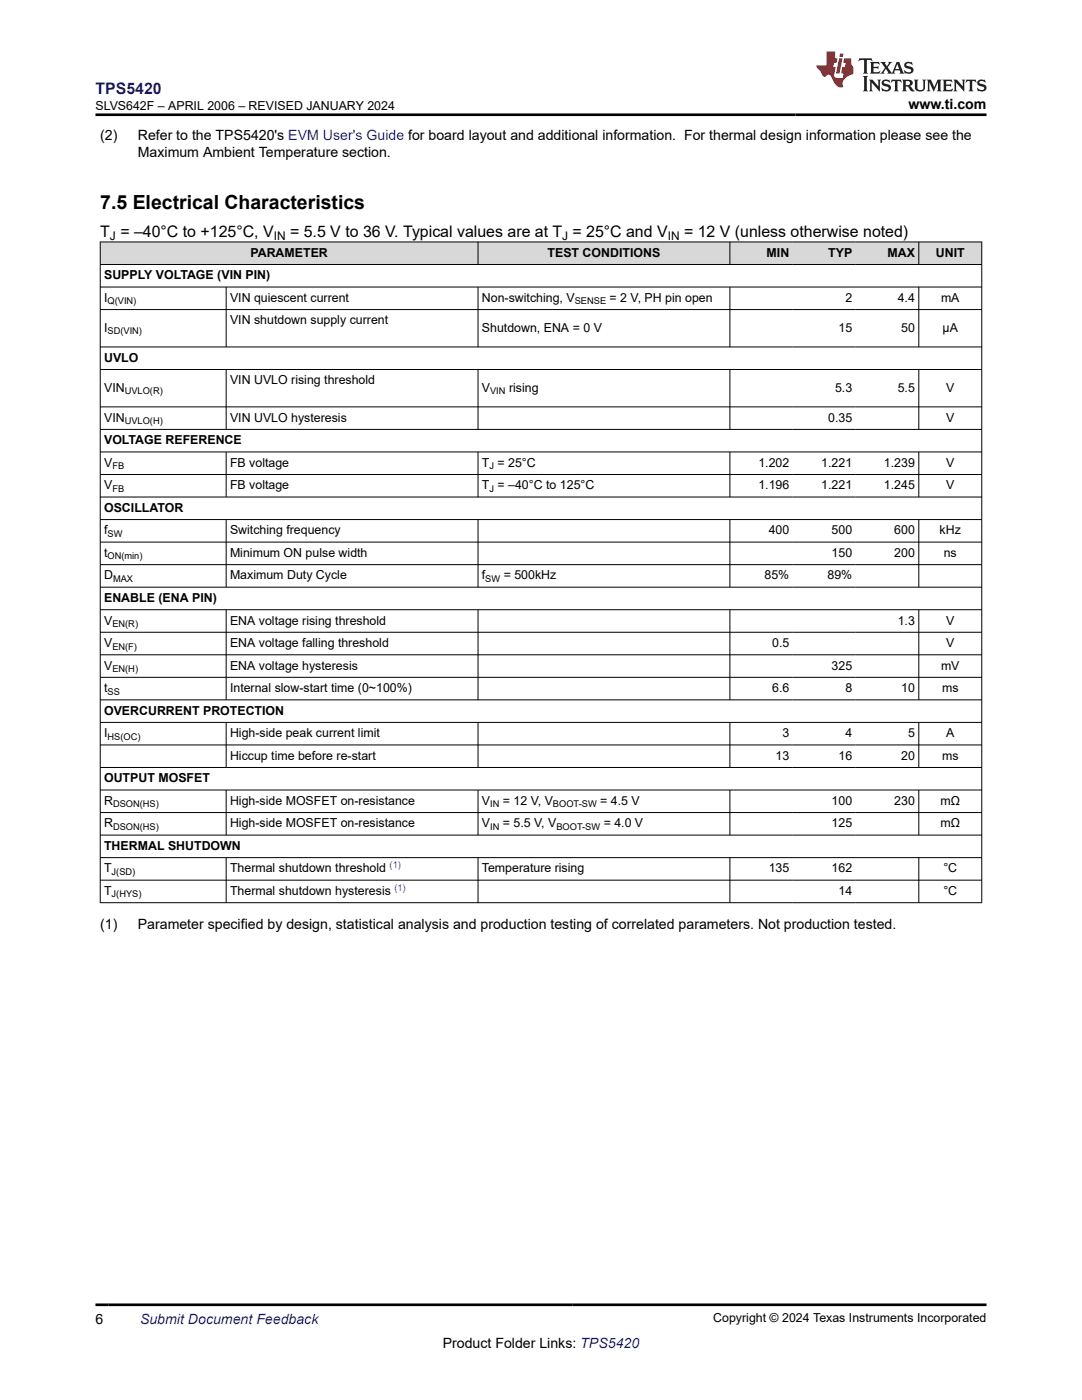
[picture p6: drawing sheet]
<svg xmlns="http://www.w3.org/2000/svg" width="216mm" height="279mm" viewBox="0 0 216 279" stroke-linecap="round" stroke-linejoin="round" font-family="sans-serif">
<defs><g id="words">
<text font-size="3.9" x="20" y="41.8">7.5 Electrical Characteristics</text>
<text font-size="3.2" fill="#00f" x="19" y="18.7">TPS5420</text>
<g font-size="3.2">
<text x="20" y="47.2">T = –40°C to +125°C, V</text>
<text x="57.9" y="47.2">= 5.5 V to 36 V. Typical values are at T = 25°C and V</text>
<text x="136.5" y="47.2">= 12 V (unless otherwise noted)</text>
</g>
<g font-size="2.8">
<text x="181.3" y="21.8">www.ti.com</text>
<text x="20" y="27.9">(2)</text>
<text x="27.5" y="27.9">Refer to the TPS5420's EVM User's Guide for board layout and additional information. For thermal design information please see the</text>
<text x="27.5" y="31.3">Maximum Ambient Temperature section.</text>
<text x="20" y="185.3">(1)</text>
<text x="27.5" y="185.3">Parameter specified by design, statistical analysis and production testing of correlated parameters. Not production tested.</text>
<text x="19" y="264.2">6</text>
<text x="88.3" y="269">Product Folder Links: TPS5420</text>
</g>
<text font-size="2.8" fill="#00f" x="27.9" y="264.2">Submit Document Feedback</text>
<g font-size="2.5">
<text x="19.1" y="21.9">SLVS642F – APRIL 2006 – REVISED JANUARY 2024</text>
<text x="50" y="51.2">PARAMETER</text>
<text x="109.3" y="51.2">TEST CONDITIONS</text>
<text x="153" y="51.2">MIN</text>
<text x="165.3" y="51.2">TYP</text>
<text x="177.1" y="51.2">MAX</text>
<text x="186.7" y="51.2">UNIT</text>
<text x="20.8" y="55.7">SUPPLY VOLTAGE (VIN PIN)</text>
<text x="20.8" y="60.2">I</text>
<text x="45.9" y="60.2">VIN quiescent current</text>
<text x="45.9" y="64.7">VIN shutdown supply current</text>
<text x="96.2" y="60.2">Non-switching, V</text>
<text x="121.6" y="60.2">= 2 V, PH pin open</text>
<text x="168.7" y="60.2">2</text>
<text x="179.1" y="60.2">4.4</text>
<text x="187.8" y="60.2">mA</text>
<text x="20.8" y="66.2">I</text>
<text x="96.2" y="66.2">Shutdown, ENA = 0 V</text>
<text x="167.3" y="66.2">15</text>
<text x="179.8" y="66.2">50</text>
<text x="188.1" y="66.2">µA</text>
<text x="20.8" y="72.2">UVLO</text>
<text x="45.9" y="76.7">VIN UVLO rising threshold</text>
<text x="20.8" y="78.2">VIN</text>
<text x="96.2" y="78.2">V</text>
<text x="101.6" y="78.2">rising</text>
<text x="166.6" y="78.2">5.3</text>
<text x="179.1" y="78.2">5.5</text>
<text x="188.8" y="78.2">V</text>
<text x="20.8" y="84.2">VIN</text>
<text x="20.8" y="88.7">VOLTAGE REFERENCE</text>
<text x="45.9" y="84.2">VIN UVLO hysteresis</text>
<text x="165.3" y="84.2">0.35</text>
<text x="188.8" y="84.2">V</text>
<text x="20.8" y="93.2">V</text>
<text x="45.9" y="93.2">FB voltage</text>
<text x="96.2" y="93.2">T = 25°C</text>
<text x="151.3" y="93.2">1.202</text>
<text x="163.9" y="93.2">1.221</text>
<text x="176.4" y="93.2">1.239</text>
<text x="188.8" y="93.2">V</text>
<text x="20.8" y="97.7">V</text>
<text x="45.9" y="97.7">FB voltage</text>
<text x="96.2" y="97.7">T = –40°C to 125°C</text>
<text x="151.3" y="97.7">1.196</text>
<text x="163.9" y="97.7">1.221</text>
<text x="176.4" y="97.7">1.245</text>
<text x="188.8" y="97.7">V</text>
<text x="20.8" y="102.2">OSCILLATOR</text>
<text x="20.8" y="106.7">f</text>
<text x="45.9" y="106.7">Switching frequency</text>
<text x="153.4" y="106.7">400</text>
<text x="165.9" y="106.7">500</text>
<text x="178.4" y="106.7">600</text>
<text x="187.5" y="106.7">kHz</text>
<text x="20.8" y="111.1">t</text>
<text x="45.9" y="111.1">Minimum ON pulse width</text>
<text x="165.9" y="111.1">150</text>
<text x="178.4" y="111.1">200</text>
<text x="188.3" y="111.1">ns</text>
<text x="20.8" y="115.6">D</text>
<text x="45.9" y="115.6">Maximum Duty Cycle</text>
<text x="96.2" y="115.6">f</text>
<text x="100.5" y="115.6">= 500kHz</text>
<text x="152.6" y="115.6">85%</text>
<text x="165.1" y="115.6">89%</text>
<text x="20.8" y="120.1">ENABLE (ENA PIN)</text>
<text x="20.8" y="124.6">V</text>
<text x="45.9" y="124.6">ENA voltage rising threshold</text>
<text x="179.1" y="124.6">1.3</text>
<text x="188.8" y="124.6">V</text>
<text x="20.8" y="129.1">V</text>
<text x="45.9" y="129.1">ENA voltage falling threshold</text>
<text x="154.1" y="129.1">0.5</text>
<text x="188.8" y="129.1">V</text>
<text x="20.8" y="133.6">V</text>
<text x="45.9" y="133.6">ENA voltage hysteresis</text>
<text x="165.9" y="133.6">325</text>
<text x="187.8" y="133.6">mV</text>
<text x="20.8" y="138.1">t</text>
<text x="20.8" y="142.6">OVERCURRENT PROTECTION</text>
<text x="45.9" y="138.1">Internal slow-start time (0~100%)</text>
<text x="154.1" y="138.1">6.6</text>
<text x="168.7" y="138.1">8</text>
<text x="179.8" y="138.1">10</text>
<text x="188" y="138.1">ms</text>
<text x="20.8" y="147.1">I</text>
<text x="45.9" y="147.1">High-side peak current limit</text>
<text x="156.1" y="147.1">3</text>
<text x="168.7" y="147.1">4</text>
<text x="181.2" y="147.1">5</text>
<text x="188.8" y="147.1">A</text>
<text x="45.9" y="151.6">Hiccup time before re-start</text>
<text x="154.8" y="151.6">13</text>
<text x="167.3" y="151.6">16</text>
<text x="179.8" y="151.6">20</text>
<text x="188" y="151.6">ms</text>
<text x="20.8" y="156.1">OUTPUT MOSFET</text>
<text x="20.8" y="160.6">R</text>
<text x="45.9" y="160.6">High-side MOSFET on-resistance</text>
<text x="96.2" y="160.6">V</text>
<text x="100.3" y="160.6">= 12 V, V</text>
<text x="119.8" y="160.6">= 4.5 V</text>
<text x="165.9" y="160.6">100</text>
<text x="178.4" y="160.6">230</text>
<text x="187.7" y="160.6">mΩ</text>
<text x="20.8" y="165.1">R</text>
<text x="45.9" y="165.1">High-side MOSFET on-resistance</text>
<text x="96.2" y="165.1">V</text>
<text x="100.3" y="165.1">= 5.5 V, V</text>
<text x="120.5" y="165.1">= 4.0 V</text>
<text x="165.9" y="165.1">125</text>
<text x="187.7" y="165.1">mΩ</text>
<text x="20.8" y="169.6">THERMAL SHUTDOWN</text>
<text x="20.8" y="174.1">T</text>
<text x="20.8" y="178.6">T</text>
<text x="45.9" y="174.1">Thermal shutdown threshold</text>
<text x="45.9" y="178.6">Thermal shutdown hysteresis</text>
<text x="96.2" y="174.1">Temperature rising</text>
<text x="153.4" y="174.1">135</text>
<text x="165.9" y="174.1">162</text>
<text x="167.3" y="178.6">14</text>
<text x="188.2" y="174.1">°C</text>
<text x="188.2" y="178.6">°C</text>
<text x="142.3" y="263.9">Copyright © 2024 Texas Instruments Incorporated</text>
</g>
<g font-size="2.4">
<text x="21.9" y="47.9">J</text>
<text x="54.6" y="47.9">IN</text>
<text x="112.2" y="47.9">J</text>
<text x="133.2" y="47.9">IN</text>
</g>
<g font-size="1.9">
<text x="21.5" y="60.7">Q(VIN)</text>
<text x="114.7" y="60.7">SENSE</text>
<text x="21.5" y="66.7">SD(VIN)</text>
<text x="24.9" y="78.7">UVLO(R)</text>
<text x="97.8" y="78.7">VIN</text>
<text x="24.9" y="84.7">UVLO(H)</text>
<text x="22.4" y="93.7">FB</text>
<text x="97.7" y="93.7">J</text>
<text x="22.4" y="98.1">FB</text>
<text x="97.7" y="98.1">J</text>
<text x="21.5" y="107.1">SW</text>
<text x="21.5" y="111.6">ON(min)</text>
<text x="22.6" y="116.1">MAX</text>
<text x="96.8" y="116.1">SW</text>
<text x="22.4" y="125.1">EN(R)</text>
<text x="22.4" y="129.6">EN(F)</text>
<text x="22.4" y="134.1">EN(H)</text>
<text x="21.5" y="138.6">SS</text>
<text x="21.5" y="147.6">HS(OC)</text>
<text x="22.6" y="161.1">DSON(HS)</text>
<text x="97.8" y="161.1">IN</text>
<text x="110.3" y="161.1">BOOT-SW</text>
<text x="22.6" y="165.6">DSON(HS)</text>
<text x="97.8" y="165.6">IN</text>
<text x="111" y="165.6">BOOT-SW</text>
<text x="22.3" y="174.6">J(SD)</text>
<text x="22.3" y="179.1">J(HYS)</text>
</g>
<g font-size="1.9" fill="#00f">
<text x="77.7" y="173.3">(1)</text>
<text x="78.7" y="177.8">(1)</text>
</g>
</g></defs>
<g fill="#d8d8d8">
<path d="M20 48.3h175.9v4.5h-175.9z" fill-rule="evenodd"/>
<path d="M20.1 48.3h75.2v4.4h-75.2z" fill-rule="evenodd"/>
<path d="M95.4 48.3h50.2v4.4h-50.2z" fill-rule="evenodd"/>
<path d="M145.7 48.3h12.5v4.4h-12.5z" fill-rule="evenodd"/>
<path d="M158.2 48.3h12.6v4.4h-12.6z" fill-rule="evenodd"/>
<path d="M170.8 48.3h12.5v4.4h-12.5z" fill-rule="evenodd"/>
<path d="M183.4 48.3h12.4v4.4h-12.4z" fill-rule="evenodd"/>
</g>
<g fill="none" stroke="#000" stroke-width=".2">
<path d="M19.9 48.3h176.1M19.9 52.8h176.1M19.9 57.3h176.1M20 48.2v132M45.1 57.3v12M95.4 48.2v4.6M95.4 57.3v12M145.6 48.2v4.6M145.6 57.3v12M183.3 48.2v4.6M183.3 57.3v12M195.9 48.2v132"/>
<path d="M19.9 61.8h176.1M19.9 69.2h176.1M19.9 73.7h176.1M45.1 73.7v12.1M95.4 73.7v12.1M145.6 73.7v12.1M183.3 73.7v12.1M19.9 81.2h176.1M19.9 85.7h176.1M19.9 90.2h176.1M19.9 94.7h176.1M19.9 99.2h176.1"/>
<path d="M45.1 90.2v9.1M95.4 90.2v9.1M145.6 90.2v9.1M183.3 90.2v9.1M19.9 103.7h176.1M19.9 108.2h176.1M19.9 112.7h176.1M19.9 117.2h176.1M45.1 103.7v13.5M95.4 103.7v13.5M145.6 103.7v13.5M183.3 103.7v13.5"/>
<path d="M19.9 121.7h176.1M19.9 126.2h176.1M19.9 130.7h176.1M19.9 135.2h176.1M19.9 139.7h176.1M45.1 121.7v18M95.4 121.7v18M145.6 121.7v18M183.3 121.7v18M19.9 144.2h176.1M19.9 148.7h176.1M19.9 153.2h176.1"/>
<path d="M19.9 157.7h176.1M45.1 144.2v9M45.1 157.7v9M95.4 144.2v9M95.4 157.7v9M145.6 144.2v9M145.6 157.7v9M183.3 144.2v9M183.3 157.7v9M19.9 162.2h176.1M19.9 166.7h176.1M19.9 171.2h176.1"/>
<path d="M19.9 175.7h176.1M45.1 171.2v9M95.4 171.2v9M145.6 171.2v9M183.3 171.2v9M19.9 180.2h176.1"/>
</g>
<path d="M171.5 11.6l-.2 .6 .5-.2h.6v.1v2.2l-.2 .4h1l-.2-.4v-2.2v-.1h.5l.5 .2-.1-.6zM173.6 12.4l.2 .3v1.6l-.2 .4h1.9l.1-.6a1.08 1.08 0 0 1-1.3 .2v-.7h.6l.4 .2v-.7l-.4 .2h-.6v-.5l.2-.2a1 1 0 0 1 1 .3l-.1-.5zM175.7 12.4l.9 1.1-1 1.2h.9l-.2-.2 .5-.8 .4 .8-.2 .2h1.6l-.2-.2 .2-.5h.9l.1 .5-.1 .2h.9l-.2-.4-.8-1.9h-.5l-.9 2.1-.9-1.1 .9-1h-.8l.2 .2-.4 .6-.4-.6 .2-.2zM179 12.8l.4 1h-.7zM180.7 12.5a.65 .65 0 0 0-.2 .7 .65 .65 0 0 0 .6 .5l.6 .1 .1 .3a.79 .79 0 0 1-.7 .4 .79 .79 0 0 1-.7-.5l.1 .7 .2-.1a.93 .93 0 0 0 1.1 0 .93 .93 0 0 0 .4-.9 1.46 1.46 0 0 0-1.2-.6l-.1-.3a1.09 1.09 0 0 1 1.2 .2l-.2-.6-.1 .1-.5-.2zM172.2 15.2l.2 .4v2.2l-.2 .4h1l-.2-.4v-2.2l.2-.4zM173.4 15.9l.2 .4v1.5l-.2 .4h.8l-.3-.4 .1-1.3 1.6 1.8v-2l.2-.4h-.7l.1 .2 .1 1.1-1.2-1.3zM176.2 16a.65 .65 0 0 0-.2 .8 .65 .65 0 0 0 .6 .4l.6 .2 .1 .2a.79 .79 0 0 1-.7 .4 .79 .79 0 0 1-.7-.5l.1 .7 .2-.1a.93 .93 0 0 0 1.1 .1 .93 .93 0 0 0 .4-1 1.46 1.46 0 0 0-1.2-.5l-.1-.4a1.09 1.09 0 0 1 1.2 .2l-.1-.6-.2 .1-.5-.1zM177.9 15.9l-.1 .6a.63 .63 0 0 1 .8-.3v1.6l-.3 .4h1l-.2-.4v-1.6a.66 .66 0 0 1 .8 .3l-.1-.6zM180 15.9l.2 .4v1.5l-.2 .4h1l-.2-.2-.1-.7h.5l.1 .2a.79 .79 0 0 0 1.2 .6l-1-.9a.61 .61 0 0 0 .6-.6 .61 .61 0 0 0-.5-.7zM180.8 16.2h.1a.47 .47 0 0 1 .5 .1 .47 .47 0 0 1 .1 .5l-.1 .1-.7 .1zM182.3 15.9l.2 .2a2.27 2.27 0 0 0 .4 2 1.04 1.04 0 0 0 1.7-.7v-1.3l.2-.2h-.8l.2 .4v1.1a.6 .6 0 0 1-.6 .6 .6 .6 0 0 1-.6-.6v-1.1l.3-.4zM184.9 15.9l.2 .4v1.5l-.2 .4h.8l-.3-.4v-1.4l.9 1.9 .9-1.9v1.4l-.3 .4h1l-.2-.4v-1.5l.2-.4h-.8l-.7 1.5-.6-1.5zM188.1 15.9l.2 .4v1.5l-.2 .4h1.9l.1-.6a1.09 1.09 0 0 1-1.3 .2v-.7h.6l.4 .2v-.6l-.4 .2h-.6v-.6l.2-.1a1.01 1.01 0 0 1 1 .3l-.1-.6zM190.2 15.9l.3 .4v1.5l-.3 .4h.8l-.2-.4v-1.3l1.6 1.8v-2l.2-.4h-.7l.2 .2v1.1l-1.2-1.3zM192.8 15.9l-.1 .6a.63 .63 0 0 1 .8-.3v1.6l-.3 .4h1l-.2-.4v-1.6a.66 .66 0 0 1 .8 .3l-.1-.6zM195.2 16a.65 .65 0 0 0-.2 .8 .65 .65 0 0 0 .6 .4l.6 .2 .2 .2a.79 .79 0 0 1-.7 .4 .79 .79 0 0 1-.7-.5l.1 .7 .2-.1a.93 .93 0 0 0 1 .1 .93 .93 0 0 0 .5-1 1.46 1.46 0 0 0-1.3-.5v-.4a1.09 1.09 0 0 1 1.2 .2l-.2-.6-.2 .1-.5-.1z" fill="#231f20"/>
<path d="M164.9 10.3v2.7h-2l.1 .4 .8 1a.95 .95 0 0 0 1 .9 .59 .59 0 0 1 .5-.4 .59 .59 0 0 1 .5 .3l.4 .8a1.59 1.59 0 0 0 2.1 1.4 1.61 1.61 0 0 1 1-2.3l1-.3-.1-1.5a1.59 1.59 0 0 1-.3-1.7h-1.5l-.2 .9h.6l-.2 .9h-.5l-.2 .9v.3l.4 .1-.1 .9h-.7a.73 .73 0 0 1-1-.7l.3-1.5h-.5l.1-.9h.5l.2-.9h-.5v-1.3zM167.4 11.6l-.6 3.1h.7l.6-3.1zM167.6 10.7l-.1 .6h.7l.1-.6z" fill="#ed1c24"/>
<path d="M19 22.9h177.8M19 260.4h177.8" fill="none" stroke="#000" stroke-width=".53"/>
<use href="#words"/>
</svg>
